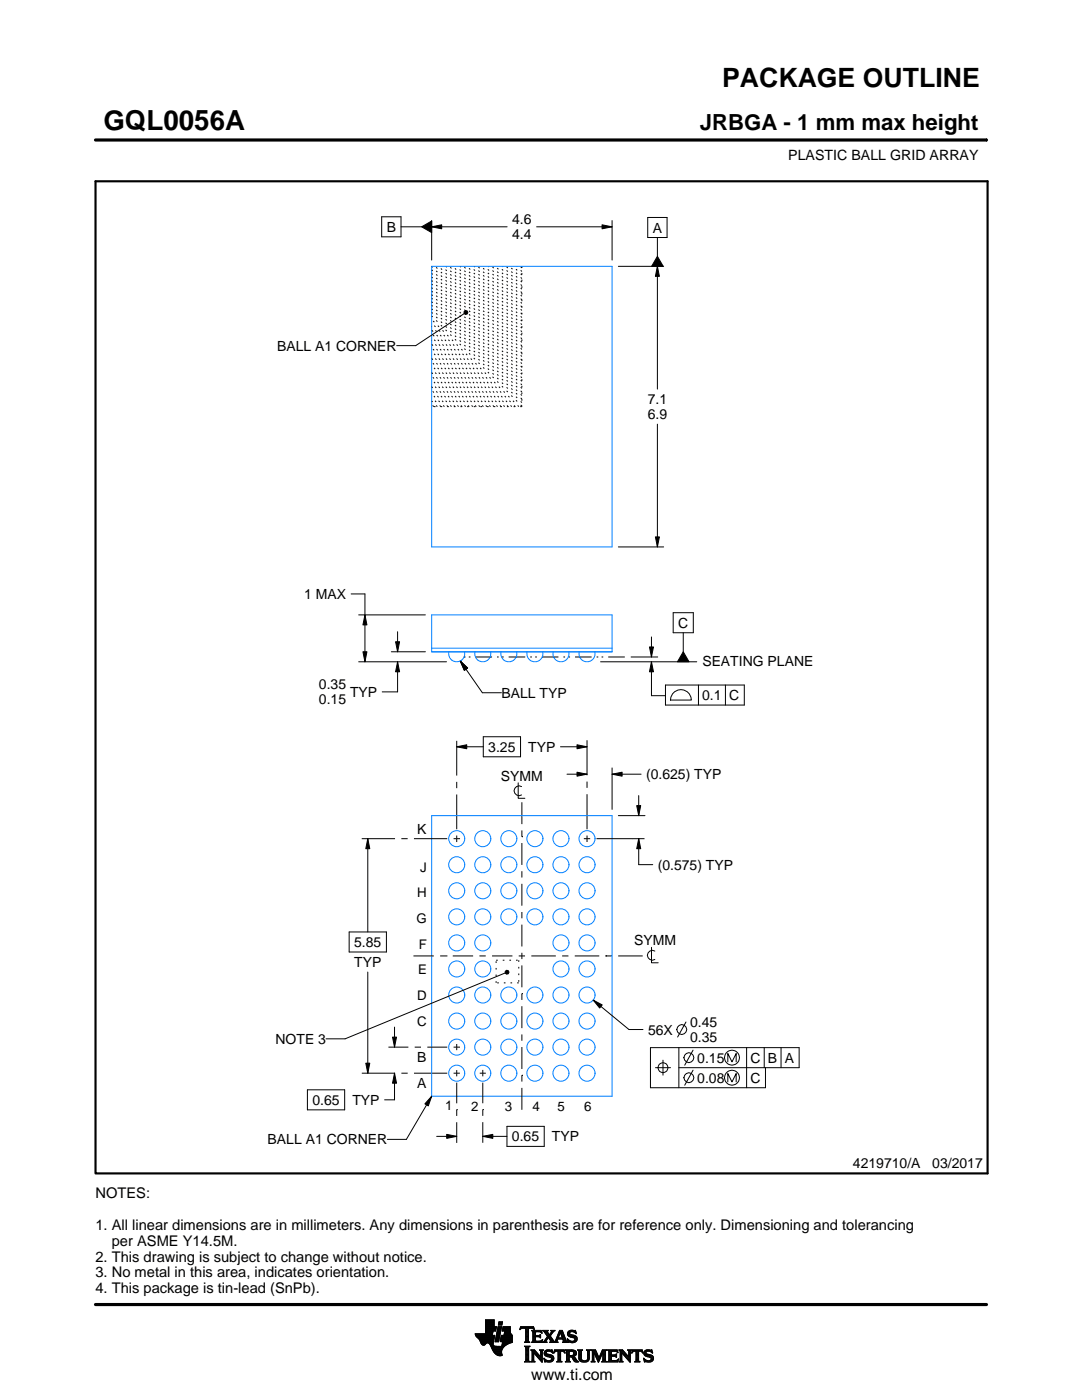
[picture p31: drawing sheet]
<svg xmlns="http://www.w3.org/2000/svg" width="216mm" height="279mm" viewBox="0 0 216 279" stroke-linecap="round" stroke-linejoin="round" font-family="sans-serif">
<defs><g id="words">
<text font-size="5.5" x="20.6" y="26">GQL0056A</text>
<text font-size="5.3" x="144.1" y="17.4">PACKAGE OUTLINE</text>
<text font-size="4.4" x="139.6" y="26">JRBGA - 1 mm max height</text>
<text font-size="3.2" x="106" y="275.3">www.ti.com</text>
<g font-size="2.9">
<text x="19.1" y="239.2">NOTES:</text>
<text x="19.1" y="245.5">1. All linear dimensions are in millimeters. Any dimensions in parenthesis are for reference only. Dimensioning and tolerancing</text>
<text x="19.1" y="251.8">2. This drawing is subject to change without notice.</text>
<text x="22.3" y="248.6">per ASME Y14.5M.</text>
<text x="19.1" y="254.9">3. No metal in this area, indicates orientation.</text>
<text x="19.1" y="258.1">4. This package is tin-lead (SnPb).</text>
</g>
<g font-size="2.8">
<text x="157.3" y="32">PLASTIC BALL GRID ARRAY</text>
<text x="77.2" y="46.3">B</text>
<text x="102.2" y="44.8">4.6</text>
<text x="102.2" y="47.8">4.4</text>
<text x="130.2" y="46.4">A</text>
<text x="55.3" y="70">BALL A1 CORNER</text>
<text x="129.2" y="80.7">7.1</text>
<text x="129.2" y="83.7">6.9</text>
<text x="60.7" y="119.5">1 MAX</text>
<text x="135.3" y="125.3">C</text>
<text x="63.6" y="137.6">0.35</text>
<text x="140.1" y="132.9">SEATING PLANE</text>
<text x="63.6" y="140.6">0.15</text>
<text x="69.8" y="139.1">TYP</text>
<text x="100.1" y="139.3">BALL TYP</text>
<text x="140.1" y="139.7">0.1 C</text>
<text x="97.4" y="150">3.25</text>
<text x="100" y="155.8">SYMM</text>
<text x="105.4" y="150">TYP</text>
<text x="128.9" y="155.5">(0.625) TYP</text>
<text x="83.2" y="166.4">K</text>
<text x="131.2" y="173.6">(0.575) TYP</text>
<text x="70.7" y="189">5.85</text>
<text x="126.6" y="188.6">SYMM</text>
<text x="70.7" y="193">TYP</text>
<text x="55" y="208.3">NOTE 3</text>
<text x="129.3" y="206.5">56X</text>
<text x="137.7" y="205">0.45</text>
<text x="137.7" y="208">0.35</text>
<text x="83.3" y="211.9">B</text>
<text x="139.1" y="212.1">0.15</text>
<text x="149.7" y="212.1">C B A</text>
<text x="62.3" y="220.5">0.65</text>
<text x="70.3" y="220.5">TYP</text>
<text x="83.3" y="217.1">A</text>
<text x="139.1" y="216.1">0.08</text>
<text x="149.7" y="216.1">C</text>
<text x="102.2" y="227.8">0.65</text>
<text x="110.1" y="227.8">TYP</text>
<text x="53.4" y="228.4">BALL A1 CORNER</text>
<text x="170.2" y="233.2">4219710/A</text>
<text x="186" y="233.2">03/2017</text>
</g>
<g font-size="2.7">
<text x="83.9" y="173.9">J</text>
<text x="83.3" y="179.1">H</text>
<text x="83.1" y="184.2">G</text>
<text x="83.6" y="189.3">F</text>
<text x="83.4" y="194.5">E</text>
<text x="83.3" y="199.6">D</text>
<text x="83.3" y="204.7">C</text>
<text x="88.8" y="221.6">1</text>
<text x="94" y="221.7">2</text>
<text x="100.7" y="221.6">3</text>
<text x="106.3" y="221.7">4</text>
<text x="111.2" y="221.7">5</text>
<text x="116.5" y="221.7">6</text>
</g>
<text font-size=".3" x="103.1" y="28">SCALE 2.100</text>
</g></defs>
<g fill="none" stroke="#000" stroke-width=".2">
<path d="M19.1 27.9h177.7M196.8 27.7v.5M76.2 43.3h3.8v4h-3.8zM80 45.3h4.1M84.1 45.3l2-1.2v2.3zM86.1 45.3l2-.4v.8zM86.1 44v7.9M86.1 45.3h15.1M107.1 45.3h15M120.1 44.9l2 .4-2 .4zM122.1 44v7.9M123.4 53.2h9"/>
<path d="M129.2 43.4h3.9v4h-3.9zM131.2 53.2l.4 2h-.8zM131.2 47.4v3.8M131.2 53.2v24.5M131.2 51.2l1.1 2h-2.3zM92.6 62.2l.3-.2 .3 .1 .2 .3-.2 .3-.3 .1-.3-.3zM92.6 62.6l-9.7 6.4h-3.8M131.2 84.7v24.5M70.1 118.5h2.7v13.6M123.4 109.2h9M130.8 107.2h.8l-.4 2zM71.6 132.1h17.5"/>
<path d="M71.6 122.7h13.3M72.4 130.1h.8l-.4 2zM72.8 122.7l.4 2h-.8zM78.1 130.1h6.8M78.9 128.1h.8l-.4 2zM79.3 132.1l.4 2h-.8zM79.3 126.1v4M79.3 132.1v6h-3M91.8 131.9l1.5 1.4-.6 .5zM91.8 131.9l4.5 6.4h3.8M119.8 132.1h19.2M125.9 131.1h5.3"/>
<path d="M129.6 129.1h.8l-.4 2zM130 132.1l.4 2h-.8zM130 132.1v6.7h2.7M130 127.1v4M132.8 136.7h15.7v4h-15.7zM134.2 138.5a2.08 2.08 0 0 1 2.3-.8 2.08 2.08 0 0 1 1.5 2h-4.2l.1-.6zM134.3 122.3h4v4h-4zM136.3 126.3v3.8M136.3 130.1l1.2 2h-2.3zM139.4 136.7v4M144.8 136.7v4M91.1 149l2-.4v.8z"/>
<path d="M91.1 147.8v7M91.1 156v1.3M91.1 158.6v6.9M91.1 149h5.3M96.4 147h7.5v4h-7.5zM103.4 156.2v3.1h1.3M104.1 157a.98 .98 0 0 0-1.5 .8 .98 .98 0 0 0 1.5 .8M111.8 149h5.3M113.1 154.5h4M115.1 148.6l2 .4-2 .4zM115.1 154.1l2 .4-2 .4zM117.1 147.7v7"/>
<path d="M117.1 156v1.2M117.1 158.5v7M122.1 154.5l2-.4v.8zM122.1 153.3v8.2M122.1 154.5h5.8M127.4 158.8v4M72.2 167.4h6.6M73.4 167.4l.4 2h-.8zM73.4 167.4v18.6M80.1 167.4h1.2M82.6 167.4h6.6M90.5 167.4h1.3"/>
<path d="M91.1 166.7v1.3M104.1 167h.1M104.1 160.1v4.4M104.1 165.7v1.3M104.1 168.2v4.4M104.1 173.9v1.2M104.1 176.4v4.4M116.5 167.4h1.3M117.1 166.7v1.3M119 167.4h9.6M123.4 162.8h5.3M127 160.8h.8l-.4 2z"/>
<path d="M127.4 167.4l.4 2h-.8zM127.4 167.4v5.2h2.8M69.7 186h7.4v4h-7.4zM73.4 194v20.2M82.5 190.8h4.1M87.8 190.8h1.3M89.1 190.8h.1M90.3 190.8h4.1M95.7 190.8h1.2M98.2 190.8h4M100.8 194.2l-31.9 13.1h-3.8M100.8 193.9l.3-.3 .3 .1 .2 .3-.2 .3-.3 .1-.3-.2z"/>
<path d="M103.5 190.8h1.3M104.1 198.3h.1M104.1 182v1.3M104.1 184.5v4.4M104.1 190.1v1.3M104.1 192.7v4.3M104.1 198.3v1.3M106 190.8h4.9M112.2 190.8h1.2M114.7 190.8h4.9M118.4 199.6l1.8 1-.5 .6zM118.4 199.6l7.1 5.9h2.8"/>
<path d="M120.8 190.8h.1M120.8 190.8h1.3M123.4 190.8h4.8M130 189.1v3h1.3M130.7 189.8a.98 .98 0 0 0-1.5 .8 .98 .98 0 0 0 1.5 .9M61.3 217.5h7.5v4h-7.5zM72.2 214.2h6.6M73 212.2h.8l-.4 2zM77.5 209h4M78.3 207h.8l-.4 2zM78.7 214.2l.4 2h-.8zM78.7 214.2v5.3h-2"/>
<path d="M78.7 205v4M80.1 214.2h1.2M82.6 214.2h6.6M82.7 209h1.3M85.3 209h3.9M86.1 218.8l-.6 1.9-.7-.4zM86.1 218.8l-5 8.6h-3.8M90.5 214.2h1.3M90.5 209h1.3M91.1 208.4v1.2M91.1 213.6v1.2M91.1 216.1v4.1"/>
<path d="M95.7 214.2h1.2M96.3 213.5v1.3M96.3 216.1v4.1M104.1 214.6h.1M104.1 200.8v4.4M104.1 206.4v1.3M104.1 209v4.3M104.1 214.6v1.3M104.1 217.1v4.4M130.8 213.1h3M132.3 211.6v3M135.5 213.1h24v-4h-29.7v8h22.9v-4"/>
<path d="M135.5 209.1v8M136.9 204l-1.7 3M138.3 209.6l-1.7 3M138.3 213.6l-1.7 3M145.2 211.9v-1.7l.9 1.7 .8-1.7v1.7M145.2 215.9v-1.7l.9 1.7 .8-1.7v1.7M149 209.1v8M152.5 209.1v4M155.8 209.1v4M87.1 226.8h4M89.1 226.4l2 .4-2 .4zM91.1 221.4h.1"/>
<path d="M91.1 221.4v1.3M91.1 224v4.1M96.3 226.8l2-.4v.8zM96.3 221.4h.1M96.3 221.4v1.3M96.3 224v4.1M96.3 226.8h4.9M101.2 224.8h7.4v4h-7.4zM94.8 266.2h3.5M94.8 266.3h3.5M94.9 266.4h3.3M94.9 266.5h3.8l-.2 1.2"/>
<path d="M94.9 266.5h3.8M95 266.6h3.7M95 266.7h3.7M95.1 266.8h3.6M95.2 266.9h3.4M95.3 267h3.3M95.4 267.1h3.2M95.5 267.2h3.1M95.6 267.3h3M95.7 267.4h2.8M95.7 267.5h2.8M95.8 267.6h2.7"/>
<path d="M95.8 267.7h2.7M95.9 267.8h2.6M95.9 267.9h2.5M95.9 268h2.5M96 268h1.1M96 268.1h1M96.1 268.2h.8M96.1 268.3h.7M96.2 268.4h.6M96.3 268.4h.4M96.9 266.1h1.4M96.9 266h1.4"/>
<path d="M96.9 265.9h1.4M96.9 265.8h1.5M96.9 265.7h1.5M96.9 264.7l2.2 .1-.2 .9h-.5l-.2 .8M96.9 265.6h2M96.9 265.5h2M96.9 265.4h2M96.9 265.3h2.1M96.9 265.2h2.1M96.9 265.1h2.1M96.9 265h2.1M96.9 264.9h2.1"/>
<path d="M96.9 264.8h2.2M96.9 264.6h1.7M96.9 264.5h1.7M96.9 264.4h1.7M96.9 264.3h1.7M96.9 264.2h1.7M96.9 264.1h1.7M96.9 264h1.7M96.9 263.9h1.7M96.9 263.8h1.7M96.9 263.7h1.7M96.9 263.6h1.7"/>
<path d="M96.9 263.5h1.7M96.9 263.4h1.7M97.5 268h.9M97.6 268.1h.8M97.7 268.2h.7M97.7 268.3h.7M97.8 268.4h.6M97.9 268.5h.6M97.9 268.6h.7M98 268.7h1.1M98 268.8h2.6M98 268.8h2.5"/>
<path d="M98.1 268.9h2.3M98.1 269h2.3M98.1 269.1h2.2M98.2 269.2h2.1M98.2 269.2h2M98.2 269.3h2M98.3 269.4h1.9M98.3 269.5h1.8M98.4 269.6h1.7M98.4 268v.4l.3 .2 2 .1M98.5 269.7h1.6M98.5 267.7l-.1 .3"/>
<path d="M98.5 269.8h1.6M98.6 269.9h1.5M98.6 264.8v-1.4h-1.7v2.8h-2.1l.1 .3 .7 .8 .7 1.1 .3 .1 .6-.5 .4 .1 1 1.8 .8 .6h.8l-.1-1 .8-1M98.6 270h1.5M98.7 270h1.4M98.8 270.1h1.3M98.8 267.7h.7M98.8 267.6h.7M98.8 267.5h.7M98.9 270.2h1.2M98.9 267.4h.7M98.9 267.3h.7"/>
<path d="M98.9 267.2h.7M98.9 267.1h.7M98.9 267h.7M98.9 270.3h1.3M99 266.9h.6M99 266.9h.7M99 266.8h.7M99 266.7h.7M99 266.6h.7M99 266.5h.7M99.1 270.4h1.1M99.1 266.4h.7"/>
<path d="M99.1 266.3h.7M99.1 266.2h.7M99.1 266.1h.7M99.1 266h.7M99.2 265.9h.7M99.2 265.8h.7M99.2 270.4h1M99.2 265.7h.7M99.2 265.6h.7M99.2 265.5h.7M99.3 265.4h.6M99.3 265.4h.7"/>
<path d="M99.3 265.3h.7M99.3 265.2h.7M99.3 265.1h.7M99.3 265h.7M99.4 270.5h.8M99.4 264.9h.7M99.4 264.8h.7M99.4 264.8h.7l-.6 3h-.7zM99.4 264.5l.2-.7h.7l-.2 .7h-.7M99.5 264.4h.6M99.5 264.3h.7M99.5 264.2h.7"/>
<path d="M99.5 264.1h.7M99.5 264h.7M99.5 263.9h.7M99.6 263.8h.7M99.8 270.6h.1M99.8 267.7h2.4M99.8 267.6h2.4M99.8 267.5h2.4M99.9 267.4h2.3M99.9 267.3h2.3M99.9 267.2h2.3M99.9 267.1h2.3"/>
<path d="M99.9 267h2.3M99.9 266.9h2.3M100 266.9h2.2M100 266.8h2.2M100 266.7h2.2M100 266.6h2.2M100 266.5h2.2M100.1 268.6h.7M100.2 268.5h.7M100.2 268.4h.8M100.2 268.4h.9M100.2 268.3h1"/>
<path d="M100.2 268.2h1.2M100.2 265.6h1.6M100.2 268.1h1.4M100.2 265.5h1.6M100.2 268h1.6M100.3 265.4h1.5M100.3 268h1.7M100.3 267.9h1.9M100.3 265.3h1.5M100.3 267.8h1.9M100.3 265.2h1.5M100.3 265.1h1.5"/>
<path d="M100.3 265h1.5M100.4 264.9h1.4M100.4 264.8h1.4M100.6 266.5l.1-.8h-.5l.2-.9h1.4l.1 1.1 .3 .6v1.4l-1.3 .6M100.6 266.4h1.5M100.6 266.3h1.4M100.6 266.2h1.4M100.6 266.1h1.3M100.7 266h1.2M100.7 265.9h1.2M100.7 265.8h1.1M100.7 265.7h1.1"/>
<path d="M102.2 266.5h-2.2l-.2 1.1 .5 .2-.2 .9M103.7 265.3h.1M103.8 265.2h.2M103.8 265h2.8M103.8 264.9h2.7M103.9 264.8h2.6M104.7 267.8h1M104.7 271.8h1.1M104.7 268.7h1M104.8 267.7h.7M104.8 271.7h.8M104.9 265.2h.6"/>
<path d="M104.9 268.9h.6M104.9 267.6h.6M104.9 267.5l-.2 .3M104.9 267.5h.6M104.9 267.4h.6M104.9 267.3h.6M104.9 267.2h.6M104.9 267.1h.6M104.9 267h.6M104.9 266.8h.6M104.9 266.7h.6M104.9 266.6h.6"/>
<path d="M104.9 266.5h.6M104.9 266.4h.6M104.9 266.3h.6M104.9 266.2h.6M104.9 266.1h.6M104.9 265.9h.6M104.9 265.8h.6M104.9 265.7h.6M104.9 265.6h.6M104.9 265.5h.6M104.9 265.4h.6M104.9 265.3h.6"/>
<path d="M104.9 271.5h.6M104.9 269h.6M104.9 271.4h.6M104.9 271.4v-2.4l-.2-.4h1.1l-.3 .4v2.4M104.9 271.4l-.2 .4h1.1l-.3-.4M104.9 271.3h.6M104.9 271.2h.6M104.9 271.1h.6M104.9 271h.6M104.9 270.9h.6M104.9 270.8h.6M104.9 270.6h.6"/>
<path d="M104.9 270.5h.6M104.9 270.4h.6M104.9 270.3h.6M104.9 270.2h.6M104.9 270.1h.6M104.9 270h.6M104.9 269.9h.6M104.9 269.8h.6M104.9 269.6h.6M104.9 269.5h.6M104.9 269.4h.6M104.9 269.3h.6"/>
<path d="M104.9 269.2h.6M104.9 269.1h.6M105.5 267.5l.2 .3M105.5 267.5v-2.3l.7-.1 .4 .3-.1-.6h-2.6l-.1 .6 .4-.3 .7 .1v2.3M105.7 267.8h-1M105.9 271.8h.8M105.9 269.4h.8M106.1 269.5h.7M106.1 267.8h2M106.1 271.7h.5M106.2 269.6h.7M106.2 271.5h.3"/>
<path d="M106.2 265.6h1.8M106.2 269.8h.8M106.2 271.4h.3M106.2 271.4l-.3 .4h.8l-.2-.4M106.2 271.3h.3M106.2 271.2h.3M106.2 271.1h.3M106.2 271h.3M106.2 270.9h.3M106.2 270.8h.3M106.2 270.6h.3M106.2 270.5h.3"/>
<path d="M106.2 270.4h.3M106.2 270.3h.3M106.2 270.2h.3M106.2 270.1h.3M106.2 270h1M106.2 269.9h.9M106.2 269.8v1.6M106.2 269.8l-.3-.4h.8l1.2 1.4M106.3 267.7h1.8M106.3 265.7h1.8M106.3 267.6h.6M106.3 265.8h.6"/>
<path d="M106.3 267.5l-.2 .3M106.3 267.5h.5M106.3 267.4h.5M106.3 267.3h.5M106.3 267.2h.5M106.3 267.1h.5M106.3 267h.5M106.3 266.8h.5M106.3 266.7h1.6M106.3 266.6h1.6M106.3 266.5h.5M106.3 266.4h.5"/>
<path d="M106.3 266.3h.5M106.3 266.2h.5M106.3 266.1h.5M106.3 265.9h.5M106.4 265.2h.2M106.5 270h.1M106.5 270v1.4M106.5 265.3h.1M106.6 270.1h.7M106.7 270.2h.7M106.8 270.3h.7M106.8 265.9l.2-.1h.6l.6 .2-.2-.5h-1.9l.2 .3v1.7"/>
<path d="M106.8 265.9v.6h.8l.3-.2v.7M106.9 270.4h.7M107 270.5h.7M107.1 270.6h.7M107.2 270.8h1M107.3 270.9h.9M107.4 271h.8M107.5 271.1h.7M107.6 271.2h.6M107.6 266.5h.3M107.7 271.3h.5M107.7 269.4h.7"/>
<path d="M107.7 266.8h.2M107.7 267.6h.5M107.8 266.4h.1M107.8 271.4h.4M107.8 267h.1M107.8 265.8h.3M107.8 269.5h.5M107.9 271.5h.3M107.9 269.6h.3M107.9 267l-.3-.2h-.8l.1 .8h.9l.5-.2M107.9 269.8h.3M107.9 270.6h.3"/>
<path d="M107.9 270.5h.3M107.9 270.4h.3M107.9 270.3h.3M107.9 270.2h.3M107.9 270.1h.3M107.9 270h.3M107.9 269.9h.3M107.9 269.8v1M107.9 269.8l-.2-.4h.7l-.2 .4M108 271.7h.2M108 265.9h.1M108 267.5h.2"/>
<path d="M108.1 271.8h.1M108.1 266.1h.1M108.2 267.4h.1M108.2 269.8v2.1l-1.7-1.9M108.2 267.8h.9M108.3 267.4l-.2 .5-2-.1M108.3 265.6h1M108.5 267.7h.5M108.5 271.1l.8 .4h.5l.2-.1-.1-.4-1-.4-.3-.3 .1-.7 .7-.2 .6 .1 .2-.1 .1 .6-.9-.3-.3 .1-.1 .3 1.3 .4 .2 .6M108.5 271.1h.1M108.5 265.7h.7M108.5 271.2h.2"/>
<path d="M108.6 271.3h.2M108.6 270.1h.4M108.6 270h.4M108.6 270.2h.6M108.6 267.6h.4M108.6 271.4h.4M108.6 269.9h.4M108.6 270.3h1M108.6 265.8h.7M108.6 271.5h.8M108.6 269.8h.5M108.7 271.7h1.5"/>
<path d="M108.7 270.4h1.3M108.7 267.5h.3M108.7 271.8h.1M108.7 265.9h.6M108.7 269.6h1.5M108.8 267.4h.3M108.8 270.5h1.5M108.8 266.1h.6M108.8 269.5h1.4M108.8 267.3h.4M108.9 266.2h.6M108.9 267.2h.4"/>
<path d="M108.9 266.3h.6M108.9 270.6h1.5M109 267.1h.3M109 266.4h1M109.1 271.8h.9M109.1 269.4h.7M109.1 267h.9M109.1 266.5h.8M109.1 267.8h-.9M109.2 266.8h.8M109.2 266.6h.6M109.2 266.7h.7"/>
<path d="M109.2 266.7l-.6 .9-.4 .2M109.3 270.8h1.1M109.5 267.1h.6M109.6 267.2h.6M109.7 271.5h.7M109.7 267.3h.6M109.7 267.8l.2-.2-.5-.7-.4 .8 .1 .1M109.7 267.8h1.6M109.7 266.3h.4M109.7 267.4h.6M109.8 270.9h.7M109.8 266.2h.3"/>
<path d="M109.8 266.6l.9 1.2 1-2.3h.5l.8 2.1 .3 .2M109.8 267.5h.6M109.9 266.1h.3M109.9 269.8h.4M109.9 267.6h.6M109.9 267.7h.7M109.9 271.4h.5M109.9 265.9h.4M110 271h.5M110 265.6h.7M110 265.9l-.4 .5-.4-.6 .2-.3h-1.1l.9 1.2M110 265.9l.1-.2-.2-.2h.8l-.9 1.1"/>
<path d="M110 271.3h.5M110 265.8h.4M110 271.1h.5M110 271.2h.5M110.1 269.4h.1M110.1 265.7h.4M110.1 269.9h.2M110.2 270h.1M110.5 270h.1M110.5 269.9h.2M110.5 271.1l-.2 .5-.8 .3-.6-.2-.2 .1-.2-.7M110.5 269.8h.3"/>
<path d="M110.6 269.6h2.1M110.6 269.5h2M110.6 269.4h2M110.7 267.7h.5M110.8 267.6h.4M110.9 267.5h.3M110.9 267.4h.3M111 267.3h.3M111 267.2h1.8M111 267.1h1.8M111.1 267h.3M111.1 271.8h1"/>
<path d="M111.1 266.8h.4M111.2 266.7h.3M111.2 267.5l.1-.2h1l.1 .2M111.2 267.5v.3h.1M111.2 266.6h.3M111.3 266.5h.3M111.3 271.7h.6M111.3 266.4h.3M111.3 271.5h.6M111.3 267.8h-1.6M111.3 269.8h.6M111.4 266.3h.3"/>
<path d="M111.4 271.4h.5M111.4 271.4l-.1-1.7h-.4l-.4 .4 .2-.7h1.9l.1 .7-.3-.4h-.5v1.7M111.4 270.5h.5M111.4 270.4h.5M111.4 270.3h.5M111.4 270.2h.5M111.4 270.1h.5M111.4 270h.5M111.4 269.9h.5M111.4 271.4l-.3 .4h1l-.2-.4M111.4 271.3h.5M111.4 271.2h.5"/>
<path d="M111.4 271.1h.5M111.4 271h.5M111.4 270.9h.5M111.4 270.8h.5M111.4 270.6h.5M111.4 266.2h.3M111.4 266.1h.4M111.5 265.9h.9M111.5 265.8h.8M111.6 265.7h.7M111.6 265.6h.6M111.8 265.9l.4 1.1h-.8z"/>
<path d="M111.9 266.1h.5M111.9 266.2h.5M111.9 266.3h.6M112 266.4h.5M112 266.5h.6M112.1 266.6h.5M112.1 266.7h.6M112.1 266.8h.6M112.2 267h.5M112.2 267.8h1.1M112.3 267.3h.6M112.3 267.4h.6"/>
<path d="M112.4 267.5h.6M112.4 267.5v.3h-.2M112.4 269.8h.3M112.4 267.6h.6M112.4 267.7h.7M112.6 269.9h.1M112.6 270h.2M112.8 271.8h1M112.8 269.4h1.6M113 269.5h1.7M113 271.7h.7M113 269.6h1.9"/>
<path d="M113 271.5h.6M113 269.8h.6M113 271.4h.6M113 271.4l-.2 .4h1l-.2-.4M113 271.3h.6M113 271.2h.6M113 271.1h.6M113 271h.6M113 270.9h.6M113 270.8h1.5M113 270.6h1.6M113 270.5h1.8"/>
<path d="M113 270.4h.6M113 270.3h.6M113 270.2h.6M113 270.1h.6M113 270h.6M113 269.9h.6M113 269.8v1.6M113 269.8l-.2-.4h1.4l.6 .2 .2 .3v.4l-.2 .3-.4 .1M113.2 267.3h.2M113.2 267.4h.3M113.2 266.2h.5M113.2 266.3h.6"/>
<path d="M113.2 266.1h.5M113.3 267.5h.3M113.3 267.8h-1.1M113.3 266.4h.9M113.3 265.9h.4M113.3 267.6h.6M113.3 266.5h1.3M113.3 267.7h1.6M113.3 265.8h.5M113.3 267.8h.2M113.4 266.6h1.5M113.4 265.7h1.5"/>
<path d="M113.4 265.7l.5-.2 .7 .1 .2-.1 .1 .7-.7-.4h-.4l-.1 .3 .1 .2 .9 .2 .4 .3 .1 .5-.3 .5-.6 .2-.7-.2-.2 .1-.2-.7 .9 .5 .5-.1 .1-.3-.2-.3-1.1-.4-.2-.4zM113.5 266.7h1.5M113.5 265.6h1.4M113.6 271.4v-.6h.4l.7 1h.8M113.6 269.9l.1-.2 .7 .2v.4l-.4 .2M113.6 269.9v.6M113.7 267.8h1.1M113.8 266.8h1.3M113.8 265.5h.6M114 268h.4M114.1 270.9h.6M114.2 271h.6"/>
<path d="M114.2 271.1h.7M114.3 271.2h.6M114.3 267h.8M114.3 269.8h.7M114.3 270.4h.6M114.4 271.3h.6M114.4 270.7l1.1 1.1M114.4 270.7h.1M114.4 271.4h.7M114.4 269.9h.6M114.4 270.3h.6M114.5 267.6h.5"/>
<path d="M114.5 270.2h.5M114.5 270h.5M114.5 265.8h.4M114.5 270.1h.5M114.5 271.5h.7M114.6 271.7h.7M114.6 267.1h.6M114.6 267.5h.5M114.7 267.2h.5M114.7 267.4h.5M114.7 265.9h.3M114.7 267.3h.5"/>
<path d="M114.7 271.8h.8M114.8 266.1h.2M114.9 266.2h.1M115.3 269.4h.9M115.4 269.5h.7M115.5 269.6h.5M115.5 269.8h.5M115.5 269.8v1.4l.4 .5 .6 .2 .7-.1 .3-.3 .1-.5M115.5 271h.5M115.5 270.9h.5M115.5 270.8h.5M115.5 270.6h.5"/>
<path d="M115.5 270.5h.5M115.5 270.4h.5M115.5 270.3h.5M115.5 270.2h.5M115.5 270.1h.5M115.5 270h.5M115.5 269.9h.5M115.5 269.8l-.2-.4h.9l-.2 .4M115.5 271.1h.5M115.5 271.2h.5M115.5 271.3h.6M115.6 271.4h.6"/>
<path d="M115.7 271.5h.8M115.8 271.7h1.5M116 271l.2 .4 .5 .2 .4-.2 .2-.4M116 269.8v1.2M116 271.8h1.1M116.8 271.5h.6M117 269.4h.8M117.1 271.4h.4M117.2 269.5h.5M117.2 271.3h.4M117.2 269.6h.4M117.2 271.2h.4"/>
<path d="M117.2 271.1h.4M117.3 269.8h.3M117.3 271h.3M117.3 270.9h.3M117.3 270.8h.3M117.3 270.6h.3M117.3 270.5h.3M117.3 270.4h.3M117.3 270.3h.3M117.3 270.2h.3M117.3 270.1h.3M117.3 270h.3"/>
<path d="M117.3 269.9h.3M117.6 269.8l.2-.4h-.8l.2 .3 .1 1.3M117.6 269.8v1.2M118 271.8h.7M118 269.4h.8M118.1 269.5h.8M118.1 271.7h.5M118.2 269.6h.7M118.2 271.5h.3M118.2 269.8h.8M118.2 271.4h.3M118.2 269.8l-.2-.4h.8l.7 1.6 .7-1.6h.9l-.3 .4"/>
<path d="M118.2 271.4l-.2 .4h.7l-.2-.4M118.2 271.3h.3M118.2 271.2h.3M118.2 271.1h.3M118.2 271h.3M118.2 270.9h.3M118.2 270.8h.3M118.2 270.6h.3M118.2 270.5h.3M118.2 270.4h.3M118.2 270.3h.3M118.2 270.2h.3"/>
<path d="M118.2 270.1h.3M118.2 270h.9M118.2 269.9h.8M118.2 269.8v1.6M118.6 270.1h.5M118.6 270.2h.6M118.7 270.3h.5M118.7 270.4h.6M118.8 270.5h.5M118.8 270.6h.6M118.9 270.8h.5M118.9 270.9h.6"/>
<path d="M119 271h.8M119 271.1h.8M119.1 271.2h.6M119.1 271.3h.6M119.2 271.4h.4M119.2 271.5h.4M119.3 271.7h.2M119.3 271.8h.2M119.6 270.9h.3M119.6 270.8h.3M119.7 270.6h.3M119.7 270.5h.3"/>
<path d="M119.8 270.4h.3M119.8 270.3h.3M119.9 270.2h.3M119.9 270.1h.3M120 270h.8M120 269.9h.8M120 269.8h.8M120.1 271.8h1M120.1 269.6h.7M120.1 269.5h.8M120.2 269.4h.9M120.2 271.7h.7"/>
<path d="M120.3 271.5h.5M120.3 271.4h.5M120.3 271.4l-.2 .4h1l-.3-.4M120.3 271.4v-1.5l-.9 2-.9-2v1.5M120.3 271.3h.5M120.3 271.2h.5M120.3 271.1h.5M120.3 271h.5M120.3 270.9h.5M120.3 270.8h.5M120.3 270.6h.5M120.3 270.5h.5"/>
<path d="M120.3 270.4h.5M120.3 270.3h.5M120.3 270.2h.5M120.3 270.1h.5M120.8 269.8v1.6M121.2 271.8h2M121.2 269.4h1.9M121.4 269.5h1.8M121.4 271.7h1.9M121.5 269.6h1.7M121.5 271.5h1.8M121.5 269.8h.5"/>
<path d="M121.5 271.4h.5M121.5 269.8l-.3-.4h1.9l.2 .6M121.5 269.9h.5M121.5 269.8v1.6M121.5 271.3h.5M121.5 271.2h.5M121.5 271.1h.5M121.5 271h.5M121.5 270.9h.5M121.5 270.8h.5M121.5 270.6h1.5M121.5 270.5h1.5"/>
<path d="M121.5 270.4h1.5M121.5 270.3h.5M121.5 270.2h.5M121.5 270.1h.5M121.5 270h.5M122.6 270.4l.4-.2v.7l-.2-.2h-.8v.7l.2 .1M122.9 270.8h.1M122.9 270.3h.1M123 269.8h.3M123.1 271.4h.3M123.2 269.9h.1M123.3 270h.1"/>
<path d="M123.3 270l-.4-.3h-.8l-.1 .7M123.3 271.3h.1M123.4 271.2h.1M123.4 271.2l-.2 .6h-2l.3-.4M123.4 271.2l-.3 .3h-.4M123.5 271.8h.8M123.5 269.4h.7M123.6 269.5h.7M123.7 271.7h.5M123.7 269.6h.7M123.7 271.5h.4M123.7 269.8h.8"/>
<path d="M123.7 271.4h.4M123.7 271.4l-.2 .4h.8l-.2-.4M123.7 271.3h.4M123.7 271.2h.4M123.7 271.1h.4M123.7 271h.4M123.7 270.9h.4M123.7 270.8h.4M123.7 270.6h.4M123.7 270.5h.4M123.7 270.4h.4M123.7 270.3h.4"/>
<path d="M123.7 270.2h.4M123.7 270.1h.4M123.7 270h1M123.7 269.9h.9M123.7 269.8v1.6M123.7 269.8l-.2-.4h.7l1.2 1.4 .1-1M124.1 270v1.4M124.1 270h.1M124.2 270.1h.6M124.2 270.2h.7M124.3 270.3h.7M124.4 270.4h.7"/>
<path d="M124.5 270.5h.7M124.6 270.6h.7M124.7 270.8h1.1M124.8 270.9h1M124.9 271h.9M125 271.1h.8M125.1 271.2h.7M125.2 271.3h.6M125.2 269.4h.8M125.3 271.4h.5M125.4 269.5h.5M125.4 271.5h.4"/>
<path d="M125.4 269.6h.4M125.5 269.8h.3M125.5 269.8l-.3-.4h.8l-.2 .4M125.5 270.4h.3M125.5 270.3h.3M125.5 270.2h.3M125.5 270.1h.3M125.5 270h.3M125.5 269.9h.3M125.5 270.6h.3M125.5 270.5h.3M125.5 271.7h.3"/>
<path d="M125.6 271.8h.2M125.8 269.8v2.1l-1.7-1.9M126 270h.1M126.1 269.9h.1M126.1 269.8h.3M126.1 269.6h2.1M126.2 269.5h2M126.2 269.4h2M126.6 271.8h1.1M126.9 271.7h.6M126.9 271.5h.5M126.9 269.8h.5"/>
<path d="M126.9 271.4h.5M126.9 271.4v-1.7h-.5l-.3 .4 .1-.7h1.9l.2 .7-.4-.4h-.5v1.7M126.9 270.5h.5M126.9 270.4h.5M126.9 270.3h.5M126.9 270.2h.5M126.9 270.1h.5M126.9 270h.5M126.9 269.9h.5M126.9 271.4l-.3 .4h1.1l-.3-.4M126.9 271.3h.5M126.9 271.2h.5"/>
<path d="M126.9 271.1h.5M126.9 271h.5M126.9 270.9h.5M126.9 270.8h.5M126.9 270.6h.5M128 269.8h.3M128.1 269.9h.2M128.2 270h.1M128.4 271.1h.1M128.4 271.2h.2M128.5 271.3h.2M128.5 270.1h.4"/>
<path d="M128.5 270h.4M128.5 270.2h.6M128.5 271.4h.4M128.5 269.9h.4M128.5 270.3h1M128.5 271.5h.8M128.5 269.8h.5M128.6 271.7h1.5M128.6 270.4h1.3M128.6 271.8h.1M128.6 269.6h1.5M128.7 270.5h1.5"/>
<path d="M128.7 269.5h1.4M128.8 270.6h1.5M128.9 271.8h1M129 269.4h.7M129.1 270.8l-.6-.4 .1-.7 .5-.3 .8 .1 .2-.1 .1 .7-.8-.4-.4 .1-.1 .2 1.3 .5 .2 .6M129.1 270.8l.7 .2v.4l-.6 .1-.8-.4M129.2 270.8h1.1M129.6 271.5h.7M129.6 270.9h.8M129.8 269.8h.4M129.8 271.4h.5M129.9 271h.5"/>
<path d="M129.9 271.3h.5M129.9 271.1h.5M129.9 271.2h.5M129.9 269.4h.2M130 269.9h.2M130.1 270h.1M130.4 271.1l-.3 .5-.7 .3-.6-.2-.2 .1-.2-.7"/>
<circle cx="132.3" cy="213.1" r=".99"/>
<circle cx="136" cy="205.5" r=".98"/>
<circle cx="137.4" cy="215.1" r=".98"/>
<circle cx="137.4" cy="211.1" r=".98"/>
<circle cx="146.1" cy="211.1" r="1.49"/>
<circle cx="146.1" cy="215.1" r="1.49"/>
</g>
<g fill="#000">
<path d="M84.1 45.3l2-1.2v2.3zM86.1 45.3l2-.4v.8zM120.1 44.9l2 .4-2 .4zM131.2 53.2l.4 2h-.8zM131.2 51.2l1.1 2h-2.3zM92.6 62.2l.3-.2 .3 .1 .2 .3-.2 .3-.3 .1-.3-.3zM130.8 107.2h.8l-.4 2zM72.8 122.7l.4 2h-.8zM72.4 130.1h.8l-.4 2zM78.9 128.1h.8l-.4 2zM79.3 132.1l.4 2h-.8zM91.8 131.9l1.5 1.4-.6 .5z"/>
<path d="M129.6 129.1h.8l-.4 2zM130 132.1l.4 2h-.8zM136.3 130.1l1.2 2h-2.3zM91.1 149l2-.4v.8zM115.1 148.6l2 .4-2 .4zM115.1 154.1l2 .4-2 .4zM122.1 154.5l2-.4v.8zM73.4 167.4l.4 2h-.8zM127 160.8h.8l-.4 2zM127.4 167.4l.4 2h-.8zM100.8 193.9l.3-.3 .3 .1 .2 .3-.2 .3-.3 .1-.3-.2zM118.4 199.6l1.8 1-.5 .6z"/>
<path d="M73 212.2h.8l-.4 2zM78.7 214.2l.4 2h-.8zM78.3 207h.8l-.4 2zM86.1 218.8l-.6 1.9-.7-.4zM89.1 226.4l2 .4-2 .4zM96.3 226.8l2-.4v.8z"/>
</g>
<path d="M19.1 36.2h178v198h-178z" fill="none" stroke="#000" stroke-width=".43"/>
<path d="M19 27.9h177.8M19 260.3h177.8" fill="none" stroke="#000" stroke-width=".63"/>
<g fill="none" stroke="#000" stroke-width=".2" stroke-dasharray=".3 1" stroke-linecap="butt">
<path d="M104.1 53.2v28M104.1 59.8l-6.7-6.6M104.1 59.1l-5.9-5.9M104.1 58.4l-5.2-5.2M104.1 57.7l-4.5-4.5M104.1 57l-3.8-3.8M104.1 56.3l-3.1-3.1M104.1 55.6l-2.4-2.4M104.1 54.9l-1.7-1.7M104.1 54.2l-1-1M104.1 53.5l-.3-.3M104.1 79.6l-18-18"/>
<path d="M104.1 78.9l-18-18M104.1 78.2l-18-18M104.1 77.5l-18-18M104.1 76.8l-18-18M104.1 76.1l-18-18M104.1 75.4l-18-18M104.1 74.7l-18-18M104.1 74l-18-18M104.1 73.3l-18-18M104.1 72.6l-18-18M104.1 71.9l-18-18M104.1 71.2l-18-18"/>
<path d="M104.1 70.4l-17.3-17.2M104.1 69.7l-16.6-16.5M104.1 69l-15.8-15.8M104.1 68.3l-15.1-15.1M104.1 67.6l-14.4-14.4M104.1 66.9l-13.7-13.7M104.1 66.2l-13-13M104.1 65.5l-12.3-12.3M104.1 64.8l-11.6-11.6M104.1 64.1l-10.9-10.9M104.1 63.4l-10.2-10.2M104.1 62.7l-9.5-9.5"/>
<path d="M104.1 62l-8.8-8.8M104.1 61.3l-8.1-8.1M104.1 60.5l-7.4-7.3M86.6 81.2l-.5-.5M87.3 81.2l-1.2-1.2M88 81.2l-1.9-1.9M88.7 81.2l-2.6-2.6M89.4 81.2l-3.3-3.3M90.1 81.2l-4-4M90.8 81.2l-4.7-4.7M91.5 81.2l-5.4-5.4M92.2 81.2l-6.1-6.1"/>
<path d="M92.9 81.2l-6.8-6.8M93.6 81.2l-7.5-7.5M94.3 81.2l-8.2-8.2M95 81.2l-8.9-9M95.7 81.2l-9.6-9.7M96.5 81.2l-10.4-10.4M97.2 81.2l-11.1-11.1M97.9 81.2l-11.8-11.8M98.6 81.2l-12.5-12.5M99.3 81.2l-13.2-13.2M100 81.2l-13.9-13.9M100.7 81.2l-14.6-14.6"/>
<path d="M101.4 81.2l-15.3-15.3M102.1 81.2l-16-16M102.8 81.2l-16.7-16.7M103.5 81.2l-17.4-17.4M104.1 81.2h-18M104.1 81.1l-18-18M104.1 80.3l-18-18M99 191.6h4.5M99 196.2v-4.6M103.5 196.2h-4.5M103.5 191.6v4.6"/>
</g>
<g fill="none" stroke="#0080ff" stroke-width=".2">
<path d="M86.1 53.2h36v56h-36zM86.1 122.7h36v7.4h-36zM86.1 129.4h36M89.6 130.1a1.6 1.6 0 0 0 1.5 2 1.6 1.6 0 0 0 1.6-2M94.8 130.1a1.6 1.6 0 0 0 1.5 2 1.6 1.6 0 0 0 1.6-2M100 130.1a1.6 1.6 0 0 0 1.5 2 1.6 1.6 0 0 0 1.6-2M105.2 130.1a1.6 1.6 0 0 0 1.5 2 1.6 1.6 0 0 0 1.6-2M110.4 130.1a1.6 1.6 0 0 0 1.5 2 1.6 1.6 0 0 0 1.6-2M115.6 130.1a1.6 1.6 0 0 0 1.5 2 1.6 1.6 0 0 0 1.6-2M86.1 162.8h36v56h-36z"/>
<circle cx="91.1" cy="177.8" r="1.6"/>
<circle cx="91.1" cy="167.4" r="1.6"/>
<circle cx="91.1" cy="172.6" r="1.6"/>
<circle cx="96.3" cy="167.4" r="1.6"/>
<circle cx="96.3" cy="177.8" r="1.6"/>
<circle cx="96.3" cy="172.6" r="1.6"/>
<circle cx="101.5" cy="167.4" r="1.6"/>
<circle cx="101.5" cy="172.6" r="1.6"/>
<circle cx="101.5" cy="177.8" r="1.6"/>
<circle cx="106.7" cy="172.6" r="1.6"/>
<circle cx="106.7" cy="167.4" r="1.6"/>
<circle cx="106.7" cy="177.8" r="1.6"/>
<circle cx="111.9" cy="177.8" r="1.6"/>
<circle cx="111.9" cy="167.4" r="1.6"/>
<circle cx="111.9" cy="172.6" r="1.6"/>
<circle cx="117.1" cy="172.6" r="1.6"/>
<circle cx="117.1" cy="167.4" r="1.6"/>
<circle cx="117.1" cy="177.8" r="1.6"/>
<circle cx="91.1" cy="198.6" r="1.6"/>
<circle cx="91.1" cy="193.4" r="1.6"/>
<circle cx="91.1" cy="188.2" r="1.6"/>
<circle cx="91.1" cy="183" r="1.6"/>
<circle cx="96.3" cy="198.6" r="1.6"/>
<circle cx="96.3" cy="188.2" r="1.6"/>
<circle cx="96.3" cy="183" r="1.6"/>
<circle cx="96.3" cy="193.4" r="1.6"/>
<circle cx="101.5" cy="198.6" r="1.6"/>
<circle cx="101.5" cy="183" r="1.6"/>
<circle cx="106.7" cy="183" r="1.6"/>
<circle cx="106.7" cy="198.6" r="1.6"/>
<circle cx="111.9" cy="193.4" r="1.6"/>
<circle cx="111.9" cy="198.6" r="1.6"/>
<circle cx="111.9" cy="183" r="1.6"/>
<circle cx="111.9" cy="188.2" r="1.6"/>
<circle cx="117.1" cy="188.2" r="1.6"/>
<circle cx="117.1" cy="183" r="1.6"/>
<circle cx="117.1" cy="198.6" r="1.6"/>
<circle cx="117.1" cy="193.4" r="1.6"/>
<circle cx="91.1" cy="214.2" r="1.6"/>
<circle cx="91.1" cy="203.8" r="1.6"/>
<circle cx="91.1" cy="209" r="1.6"/>
<circle cx="96.3" cy="209" r="1.6"/>
<circle cx="96.3" cy="214.2" r="1.6"/>
<circle cx="96.3" cy="203.8" r="1.6"/>
<circle cx="101.5" cy="209" r="1.6"/>
<circle cx="101.5" cy="214.2" r="1.6"/>
<circle cx="101.5" cy="203.8" r="1.6"/>
<circle cx="106.7" cy="214.2" r="1.6"/>
<circle cx="106.7" cy="203.8" r="1.6"/>
<circle cx="106.7" cy="209" r="1.6"/>
<circle cx="111.9" cy="214.2" r="1.6"/>
<circle cx="111.9" cy="203.8" r="1.6"/>
<circle cx="111.9" cy="209" r="1.6"/>
<circle cx="117.1" cy="203.8" r="1.6"/>
<circle cx="117.1" cy="214.2" r="1.6"/>
<circle cx="117.1" cy="209" r="1.6"/>
</g>
<path d="M124.7 131.1h-32.6" fill="none" stroke="#000" stroke-width=".2" stroke-dasharray="3.3 1 .3 .7 .3 1" stroke-linecap="butt"/>
<use href="#words"/>
</svg>
